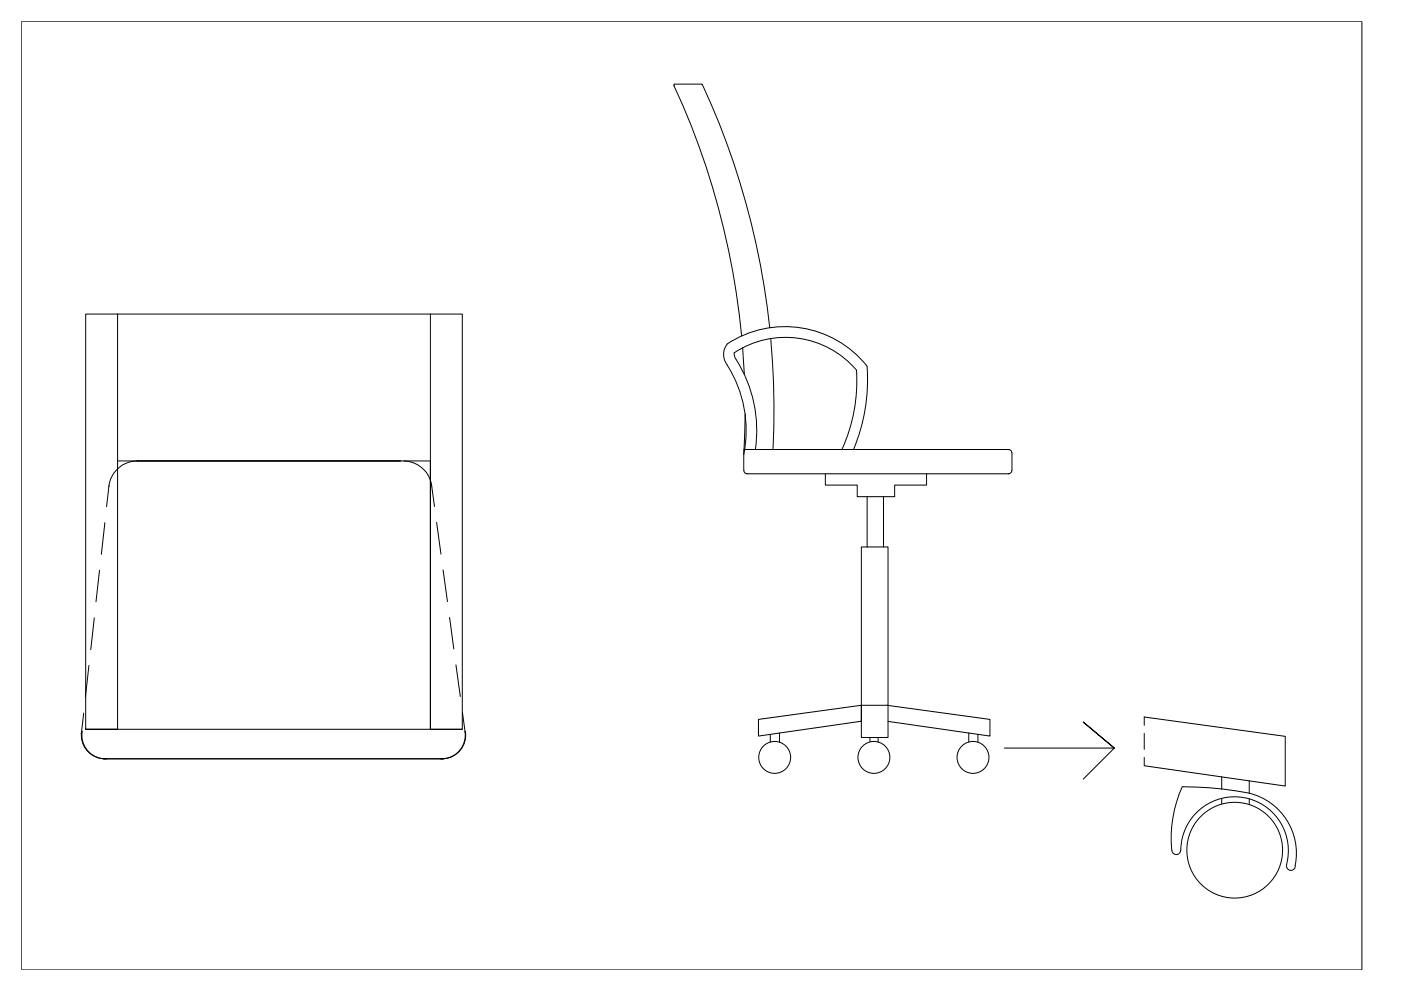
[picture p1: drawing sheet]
<svg xmlns="http://www.w3.org/2000/svg" width="420mm" height="297mm" viewBox="0 0 420 297" stroke-linecap="round" stroke-linejoin="round" font-family="sans-serif">
<g fill="none" stroke="#000" stroke-width=".3">
<path d="M6.4 6.4h402v284.3h-402zM202.1 25.6a231.3 231.3 0 0 1 20.3 75.1M210.4 25.2l.1 .1a229.3 229.3 0 0 1 20.3 72.9M210.4 25.2h-8.2v.6M35.3 94.1v124.5h-9.6v-124.5h112.9v124.5h-112.9M129.1 94.1v124.5h9.5M220.8 107.8a39.6 39.6 0 0 1 5.7 26.9M220.8 107.7l-.4-.7-.2-1.2a27.9 27.9 0 0 1 36.6 5.1M222.7 104.2l.5 8M231.1 101.5a231.1 231.1 0 0 1 .7 33.2M256.9 110.9a49.8 49.8 0 0 1-4.4 23.8M35.3 138.2h93.8v80.4"/>
<path d="M41.1 138.2h79.1M41.2 138.2a8.6 8.6 0 0 0-8.6 7.7M121.1 138.2a8.6 8.6 0 0 1 8.4 7.7l.8 5.9M223.5 124.1l-.4 10.6M256 134.8a54.2 54.2 0 0 0 4-25 31.5 31.5 0 0 0-41.9-6.7 5 5 0 0 0 0 6.3 36.9 36.9 0 0 1 5 26.8M302.4 134.8h.1a.93 .93 0 0 1 .9 .9M302.6 134.7h-79.5v6.3M303.5 135.7v5.3M31.5 156.7l-1.1 9.4M32.7 145.6l-.7 6.3M130.9 156.6l1.3 9.5M223.1 141a.93 .93 0 0 0 1 1"/>
<path d="M223.9 142h78.7M247.5 142v3.4h9.6v3.5h11.2v-3.5h9.6v-3.4M260.1 148.9v15M265 148.9v15M303.4 141v.1a.93 .93 0 0 1-1 .9M29.8 170.9l-1 9.5M132.9 170.8l1.3 9.5M260.1 163.9h-1.8v47.5M260.1 163.9h6.2v47.5h-8M26.7 199.5l-1.1 9.5M28.3 185.2l-1.1 9.5M134.8 185.1l1.3 9.4"/>
<path d="M136.7 199.3l1.3 9.5M24.5 219.2a7.1 7.1 0 0 0 7.4 8.2M24.7 219.2a7.1 7.1 0 0 0 7.4 8.2M25.1 213.7l-.7 6.3M138.7 213.5l.8 5.9M139.4 219.2a7.1 7.1 0 0 1-7.4 8.2M139.6 219.2a7.1 7.1 0 0 1-7.5 8.2M233.8 219.7v2.7M258.3 211.4l-30.8 4.2v5l30.8-4.4v-4.8v9.7h8v-9.7M266 211.4l30.9 4.2v5l-30.6-4.4M290.5 219.7v2.7M343.2 217.4v-2.5l42.2 5.8v14.9l-42.2-6.1v-2.5"/>
<path d="M343.2 219.8v4.8M31 227.4h102.1M231 220.1v2.3M260.9 221.1v1.3M263.4 221.1v1.3M293.3 220.1v2.3M301.2 224.2h33l-9.3-7.8 9.3 7.8-9.3 9.3M366.4 232.9v3.7M366.4 239.3v1.7M374.6 237.8a18.5 18.5 0 0 1 13.6 22.5 1.31 1.31 0 0 1-1.6 .5 1.31 1.31 0 0 1-.7-1.6M374.7 237.7a105 105 0 0 0-20.2-1.9 38 38 0 0 0-3.1 19M374.7 234v3.7"/>
<path d="M374.7 239.4v1.8M351.5 254.8a1.33 1.33 0 0 0 1.3 1.3 1.33 1.33 0 0 0 1.3-1.3 16.1 16.1 0 0 1 18.4-15.8 16.1 16.1 0 0 1 13.3 20.2"/>
<circle cx="232.3" cy="227" r="4.8"/>
<circle cx="262.1" cy="227" r="4.8"/>
<circle cx="291.8" cy="227" r="4.8"/>
<circle cx="370.3" cy="254.8" r="14.4"/>
</g>
</svg>
